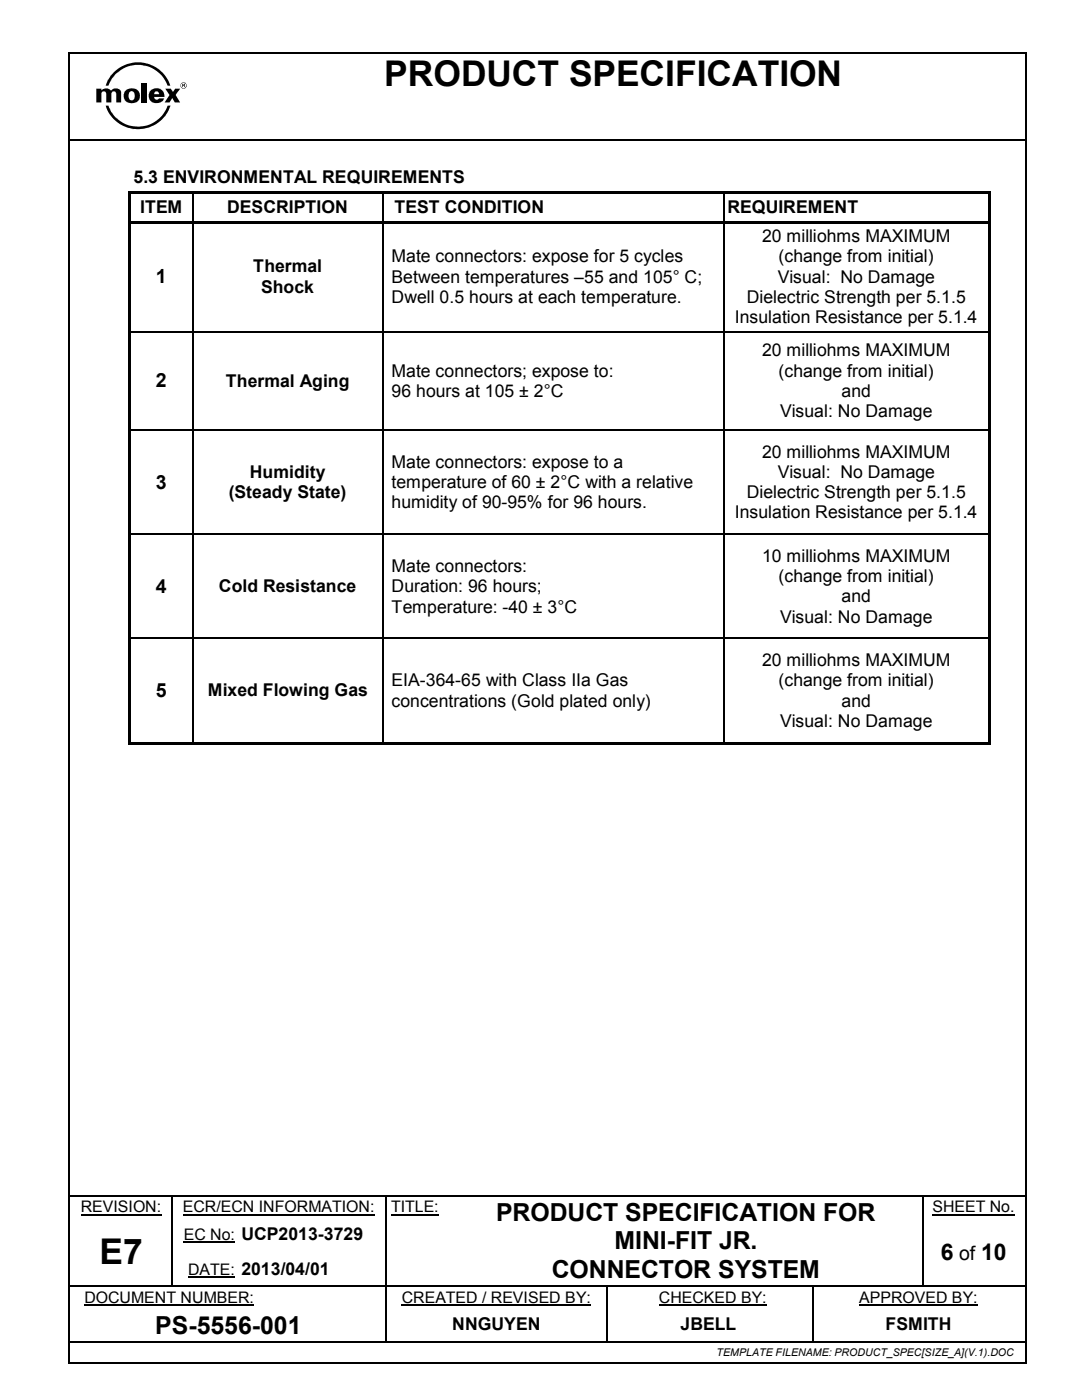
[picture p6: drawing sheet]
<svg xmlns="http://www.w3.org/2000/svg" width="216mm" height="279mm" viewBox="0 0 216 279" stroke-linecap="round" stroke-linejoin="round" font-family="sans-serif">
<defs><g id="words">
<g font-size="7.1">
<text x="76.7" y="17.2">PRODUCT SPECIFICATION</text>
<text x="19.9" y="252.3">E7</text>
</g>
<g font-size="5">
<text x="99" y="243.6">PRODUCT SPECIFICATION FOR</text>
<text x="122.6" y="249.3">MINI-FIT JR.</text>
<text x="110.1" y="255">CONNECTOR SYSTEM</text>
<text x="31" y="266.2">PS-5556-001</text>
</g>
<g font-size="4.6">
<text x="187.7" y="251.4">6</text>
<text x="195.7" y="251.4">10</text>
</g>
<g font-size="3.9">
<text x="31.1" y="56.5">1</text>
<text x="31.1" y="77.3">2</text>
<text x="31.1" y="97.5">3</text>
<text x="31.1" y="118.3">4</text>
<text x="31.1" y="139.1">5</text>
<text x="191.4" y="251.4">of</text>
</g>
<g font-size="3.5">
<text x="26.7" y="36.5">5.3 ENVIRONMENTAL REQUIREMENTS</text>
<text x="28" y="42.6">ITEM</text>
<text x="45.3" y="42.6">DESCRIPTION</text>
<text x="78.7" y="42.6">TEST CONDITION</text>
<text x="145.2" y="42.6">REQUIREMENT</text>
<text x="78.1" y="52.4">Mate connectors: expose for 5 cycles</text>
<text x="152.1" y="48.3">20 milliohms MAXIMUM</text>
<text x="155.4" y="52.4">(change from initial)</text>
<text x="50.5" y="54.3">Thermal</text>
<text x="52.1" y="58.4">Shock</text>
<text x="78.1" y="56.4">Between temperatures –55 and 105° C;</text>
<text x="155.2" y="56.4">Visual: No Damage</text>
<text x="78.1" y="60.5">Dwell 0.5 hours at each temperature.</text>
<text x="146.6" y="64.5">Insulation Resistance per 5.1.4</text>
<text x="149" y="60.5">Dielectric Strength per 5.1.5</text>
<text x="152.1" y="71.1">20 milliohms MAXIMUM</text>
<text x="45.1" y="77.2">Thermal Aging</text>
<text x="78.1" y="75.2">Mate connectors; expose to:</text>
<text x="155.4" y="75.2">(change from initial)</text>
<text x="78.1" y="79.2">96 hours at 105 ± 2°C</text>
<text x="155.7" y="83.3">Visual: No Damage</text>
<text x="167.9" y="79.2">and</text>
<text x="49.9" y="95.3">Humidity</text>
<text x="78.1" y="93.3">Mate connectors: expose to a</text>
<text x="152.1" y="91.3">20 milliohms MAXIMUM</text>
<text x="155.2" y="95.4">Visual: No Damage</text>
<text x="45.6" y="99.4">(Steady State)</text>
<text x="78.1" y="97.4">temperature of 60 ± 2°C with a relative</text>
<text x="78.1" y="101.4">humidity of 90-95% for 96 hours.</text>
<text x="149" y="99.4">Dielectric Strength per 5.1.5</text>
<text x="146.6" y="103.5">Insulation Resistance per 5.1.4</text>
<text x="152.1" y="112.1">10 milliohms MAXIMUM</text>
<text x="43.7" y="118.2">Cold Resistance</text>
<text x="78.1" y="114.1">Mate connectors:</text>
<text x="78.1" y="118.2">Duration: 96 hours;</text>
<text x="155.4" y="116.2">(change from initial)</text>
<text x="78.1" y="122.3">Temperature: -40 ± 3°C</text>
<text x="155.7" y="124.3">Visual: No Damage</text>
<text x="167.9" y="120.2">and</text>
<text x="78.1" y="137">EIA-364-65 with Class IIa Gas</text>
<text x="152.1" y="132.9">20 milliohms MAXIMUM</text>
<text x="155.4" y="137">(change from initial)</text>
<text x="41.4" y="139">Mixed Flowing Gas</text>
<text x="78.1" y="141.1">concentrations (Gold plated only)</text>
<text x="167.9" y="141.1">and</text>
<text x="155.7" y="145.1">Visual: No Damage</text>
<text x="90.3" y="265.5">NNGUYEN</text>
<text x="135.8" y="265.5">JBELL</text>
<text x="176.7" y="265.5">FSMITH</text>
</g>
<g font-size="3.2">
<text x="16.1" y="242">REVISION:</text>
<text x="36.5" y="242">ECR/ECN INFORMATION:</text>
<text x="78.1" y="242">TITLE:</text>
<text x="186.1" y="242">SHEET No.</text>
<text x="36.7" y="247.5">EC No: UCP2013-3729</text>
<text x="37.5" y="254.4">DATE: 2013/04/01</text>
<text x="16.8" y="260">DOCUMENT NUMBER:</text>
<text x="80.2" y="260">CREATED / REVISED BY:</text>
<text x="131.5" y="260">CHECKED BY:</text>
<text x="171.4" y="260">APPROVED BY:</text>
</g>
<text font-size="2.1" x="143" y="270.6">TEMPLATE FILENAME: PRODUCT_SPEC[SIZE_A](V.1).DOC</text>
</g></defs>
<g fill="#000">
<path d="M13.6 10.3h.4v.4h-.4zM204.5 10.3h.3v.4h-.3zM14 27.7h.3v.4h-.3zM25.7 38.1h.5v1.3h-.5zM25.7 38.1h.5v.5h-.5zM26.2 38.1h.5v.5h-.5zM26.7 38.1h11.7v.5h-11.7zM38.4 38.6h.3v.8h-.3zM38.4 38.1h.5v.5h-.5zM38.9 38.1h37.3v.5h-37.3zM76.2 38.6h.3v.8h-.3zM76.2 38.1h.5v.5h-.5z"/>
<path d="M76.7 38.1h67.6v.5h-67.6zM144.3 38.6h.2v.8h-.2zM144.3 38.1h.5v.5h-.5zM144.8 38.1h52.3v.5h-52.3zM197.1 38.6h.5v.8h-.5zM197.1 38.1h.5v.5h-.5zM204.3 27.7h.3v.4h-.3zM25.7 39.4h.5v4.8h-.5zM25.7 44.2h.5v.8h-.5zM26.2 44.2h12.2v.5h-12.2zM38.4 44.7h.3v.3h-.3zM38.4 44.2h.5v.5h-.5z"/>
<path d="M38.9 44.2h37.3v.5h-37.3zM76.2 44.7h.3v.3h-.3zM76.2 44.2h.5v.5h-.5zM76.7 44.2h67.6v.5h-67.6zM144.3 44.7h.2v.3h-.2zM144.3 44.2h.5v.5h-.5zM144.8 44.2h52.3v.5h-52.3zM197.1 39.4h.5v4.8h-.5zM197.1 44.2h.5v.8h-.5zM25.7 45h.5v21.1h-.5zM25.7 66.1h.5v1h-.5zM38.4 66.1h.3v1h-.3z"/>
<path d="M76.2 66.1h.3v1h-.3zM144.3 66.1h.2v1h-.2zM197.1 45h.5v21.1h-.5zM197.1 66.1h.5v1h-.5zM25.7 67.1h.5v18.5h-.5zM25.7 85.6h.5v1h-.5zM38.4 85.6h.3v1h-.3zM76.2 85.6h.3v1h-.3zM144.3 85.6h.2v1h-.2zM197.1 67.1h.5v18.5h-.5zM197.1 85.6h.5v1h-.5zM25.7 86.6h.5v19.8h-.5z"/>
<path d="M25.7 106.4h.5v1h-.5zM38.4 106.4h.3v1h-.3zM76.2 106.4h.3v1h-.3zM144.3 106.4h.2v1h-.2zM197.1 86.6h.5v19.8h-.5zM197.1 106.4h.5v1h-.5zM25.7 107.4h.5v19.9h-.5zM25.7 127.3h.5v1h-.5zM38.4 127.3h.3v1h-.3zM76.2 127.3h.3v1h-.3zM144.3 127.3h.2v1h-.2zM197.1 107.4h.5v19.9h-.5z"/>
<path d="M197.1 127.3h.5v1h-.5zM25.7 128.3h.5v19.8h-.5zM25.7 148.1h.5v.5h-.5zM26.2 148.1h12.2v.5h-12.2zM38.4 148.1h.5v.5h-.5zM38.9 148.1h37.3v.5h-37.3zM76.2 148.1h.5v.5h-.5zM76.7 148.1h67.6v.5h-67.6zM144.3 148.1h.5v.5h-.5zM144.8 148.1h52.3v.5h-52.3zM197.1 128.3h.5v19.8h-.5zM197.1 148.1h.5v.5h-.5z"/>
<path d="M34.1 238.8h.3v.2h-.3zM34.1 238.4h.4v.4h-.4zM77 238.8h.2v.2h-.2zM77 238.4h.3v.4h-.3zM89.6 238.4h.4v.4h-.4zM184 238.8h.2v.2h-.2zM184 238.4h.3v.4h-.3zM204.3 238.4h.3v.4h-.3zM34.1 242.7h.3v.9h-.3zM34.1 249.6h.3v.9h-.3zM34.1 256.5h.3v.3h-.3zM46.9 256.5h.3v.3h-.3z"/>
<path d="M77 242.7h.2v.9h-.2zM77 249.6h.2v.9h-.2zM77 256.5h.2v.5h-.2zM89.6 256.5h.3v.3h-.3zM120.9 256.8h.3v.2h-.3zM120.9 256.5h.3v.3h-.3zM162 256.8h.3v.2h-.3zM162 256.5h.3v.3h-.3zM184 242.7h.2v.9h-.2zM184 249.6h.2v.9h-.2zM184 256.5h.2v.3h-.2zM13.6 271.8h.4v.3h-.4z"/>
<path d="M76.9 260.9h.4v.7h-.4zM76.9 267.7h.4v.4h-.4zM120.9 260.9h.3v.7h-.3zM120.9 267.7h.3v.4h-.3zM162 260.9h.3v.7h-.3zM162 267.7h.3v.4h-.3zM204.3 267.7h.3v.4h-.3zM204.5 271.8h.3v.3h-.3z"/>
</g>
<g fill="none" stroke="#000" stroke-width=".34">
<path d="M13.8 10.7v261.1M14 10.5h190.5M204.6 10.7v261.1M14.3 27.9h190.2M14 238.6h20.1M34.5 238.6h42.5M77.3 238.6h12.3M90 238.6h94M184.3 238.6h20M14 267.9h62.9M14 271.9h190.5M77.1 261.6v6.1"/>
<path d="M77.3 267.9h43.6M121.1 261.6v6.1M121.2 267.9h40.8M162.3 267.9h42"/>
</g>
<path d="M16.1 242.4h16.1M36.5 242.4h38.3M36.7 248h10.2M37.5 254.9h9.4M78.1 242.4h9.5M186.1 242.4h16.4M16.8 260.5h33.9M80.2 260.5h37.7M131.5 260.5h21.5M171.4 260.5h23.7" fill="none" stroke="#000" stroke-width=".21"/>
<g fill="none" stroke="#000" stroke-width=".25">
<path d="M38.5 39.4v4.8M76.3 39.4v4.8M144.4 39.4v4.8M38.5 45v21.1M76.3 45v21.1M144.4 45v21.1M26.2 66.2h12.2M38.5 67.1v18.5M38.7 66.2h37.5M76.3 67.1v18.5M76.5 66.2h67.8M144.4 67.1v18.5"/>
<path d="M144.5 66.2h52.6M26.2 85.7h12.2M38.5 86.6v19.8M38.7 85.7h37.5M76.3 86.6v19.8M76.5 85.7h67.8M144.4 86.6v19.8M144.5 85.7h52.6M26.2 106.6h12.2M38.5 107.4v19.9M38.7 106.6h37.5M76.3 107.4v19.9"/>
<path d="M76.5 106.6h67.8M144.4 107.4v19.9M144.5 106.6h52.6M26.2 127.4h12.2M38.5 128.3v19.8M38.7 127.4h37.5M76.3 128.3v19.8M76.5 127.4h67.8M144.4 128.3v19.8M144.5 127.4h52.6M34.2 239v3.7M77.1 239v3.7"/>
<path d="M184.1 239v3.7M14 256.7h20.1M34.2 243.6v6M34.2 250.5v6M34.4 256.7h12.5M47.2 256.7h29.8M77.1 243.6v6M77.1 250.5v6M77.1 257v3.9M77.2 256.7h12.4M89.9 256.7h31M121.1 257v3.9"/>
<path d="M121.2 256.7h40.8M162.1 257v3.9M162.3 256.7h21.7M184.1 243.6v6M184.1 250.5v6M184.2 256.7h20.3M162.1 261.6v6.1"/>
</g>
<g fill="#000">
<path d="M25.8 18.5l.2-.3a.62 .62 0 0 1 .9 .7 .76 .76 0 0 1-.1 .8 .76 .76 0 0 1-.8 .3 1.19 1.19 0 0 1-.2-1.5zM25 18.1a1.56 1.56 0 0 0 0 2 1.56 1.56 0 0 0 1.9 .4 1.51 1.51 0 0 0 .9-2 1.51 1.51 0 0 0-2-.8z" fill-rule="evenodd"/>
<path d="M22.7 14.4a6.8 6.8 0 0 1 11.3 2.7h-.6a6.3 6.3 0 0 0-5.9-4.2 6.3 6.3 0 0 0-5.9 4.2h-.5l.6-1.4z" fill-rule="evenodd"/>
<path d="M30 18.1a1.49 1.49 0 0 0 .9 2.5 1.82 1.82 0 0 0 1.7-.6l.1-.4h-1a.5 .5 0 0 1-.6 .3 .5 .5 0 0 1-.3-.6h2.1a1.63 1.63 0 0 0-1-1.6 1.63 1.63 0 0 0-1.9 .4zM30.9 18.4l.6-.2 .2 .6h-.9z" fill-rule="evenodd"/>
<path d="M33 17.7h1.1l.4 .7 .5-.7h.9l-.8 1.3 .8 1.4h-1l-.5-.8-.6 .8h-.9l.9-1.4z" fill-rule="evenodd"/>
<path d="M36 17.1a.63 .63 0 0 1 1.2 0 .63 .63 0 0 1-1.2 0zM36.1 17.1a.55 .55 0 0 0 1.1 0 .55 .55 0 0 0-1.1 0z" fill-rule="evenodd"/>
<path d="M36.5 16.8l.2 .1v.1h-.2zM36.4 16.8v.6h.1v-.3h.2v.3h.2l-.1-.3 .1-.3z" fill-rule="evenodd"/>
<path d="M19.2 17.7h1v.4a1.26 1.26 0 0 1 1.9 0l.7-.4h.7l.5 .3 .2 .3v2.1h-1v-1.8l-.3-.4-.5 .1-.2 .3v1.8h-1v-1.7l-.3-.5h-.4l-.3 .3v1.9h-1z" fill-rule="evenodd"/>
<path d="M28.2 16.5h1.1v3.9h-1.1z" fill-rule="evenodd"/>
<path d="M21.1 21.1h.5a6.3 6.3 0 0 0 5.9 4.2 6.3 6.3 0 0 0 5.9-4.2h.6a6.8 6.8 0 0 1-6.5 4.7 6.8 6.8 0 0 1-6.4-4.7z" fill-rule="evenodd"/>
</g>
<use href="#words"/>
</svg>
